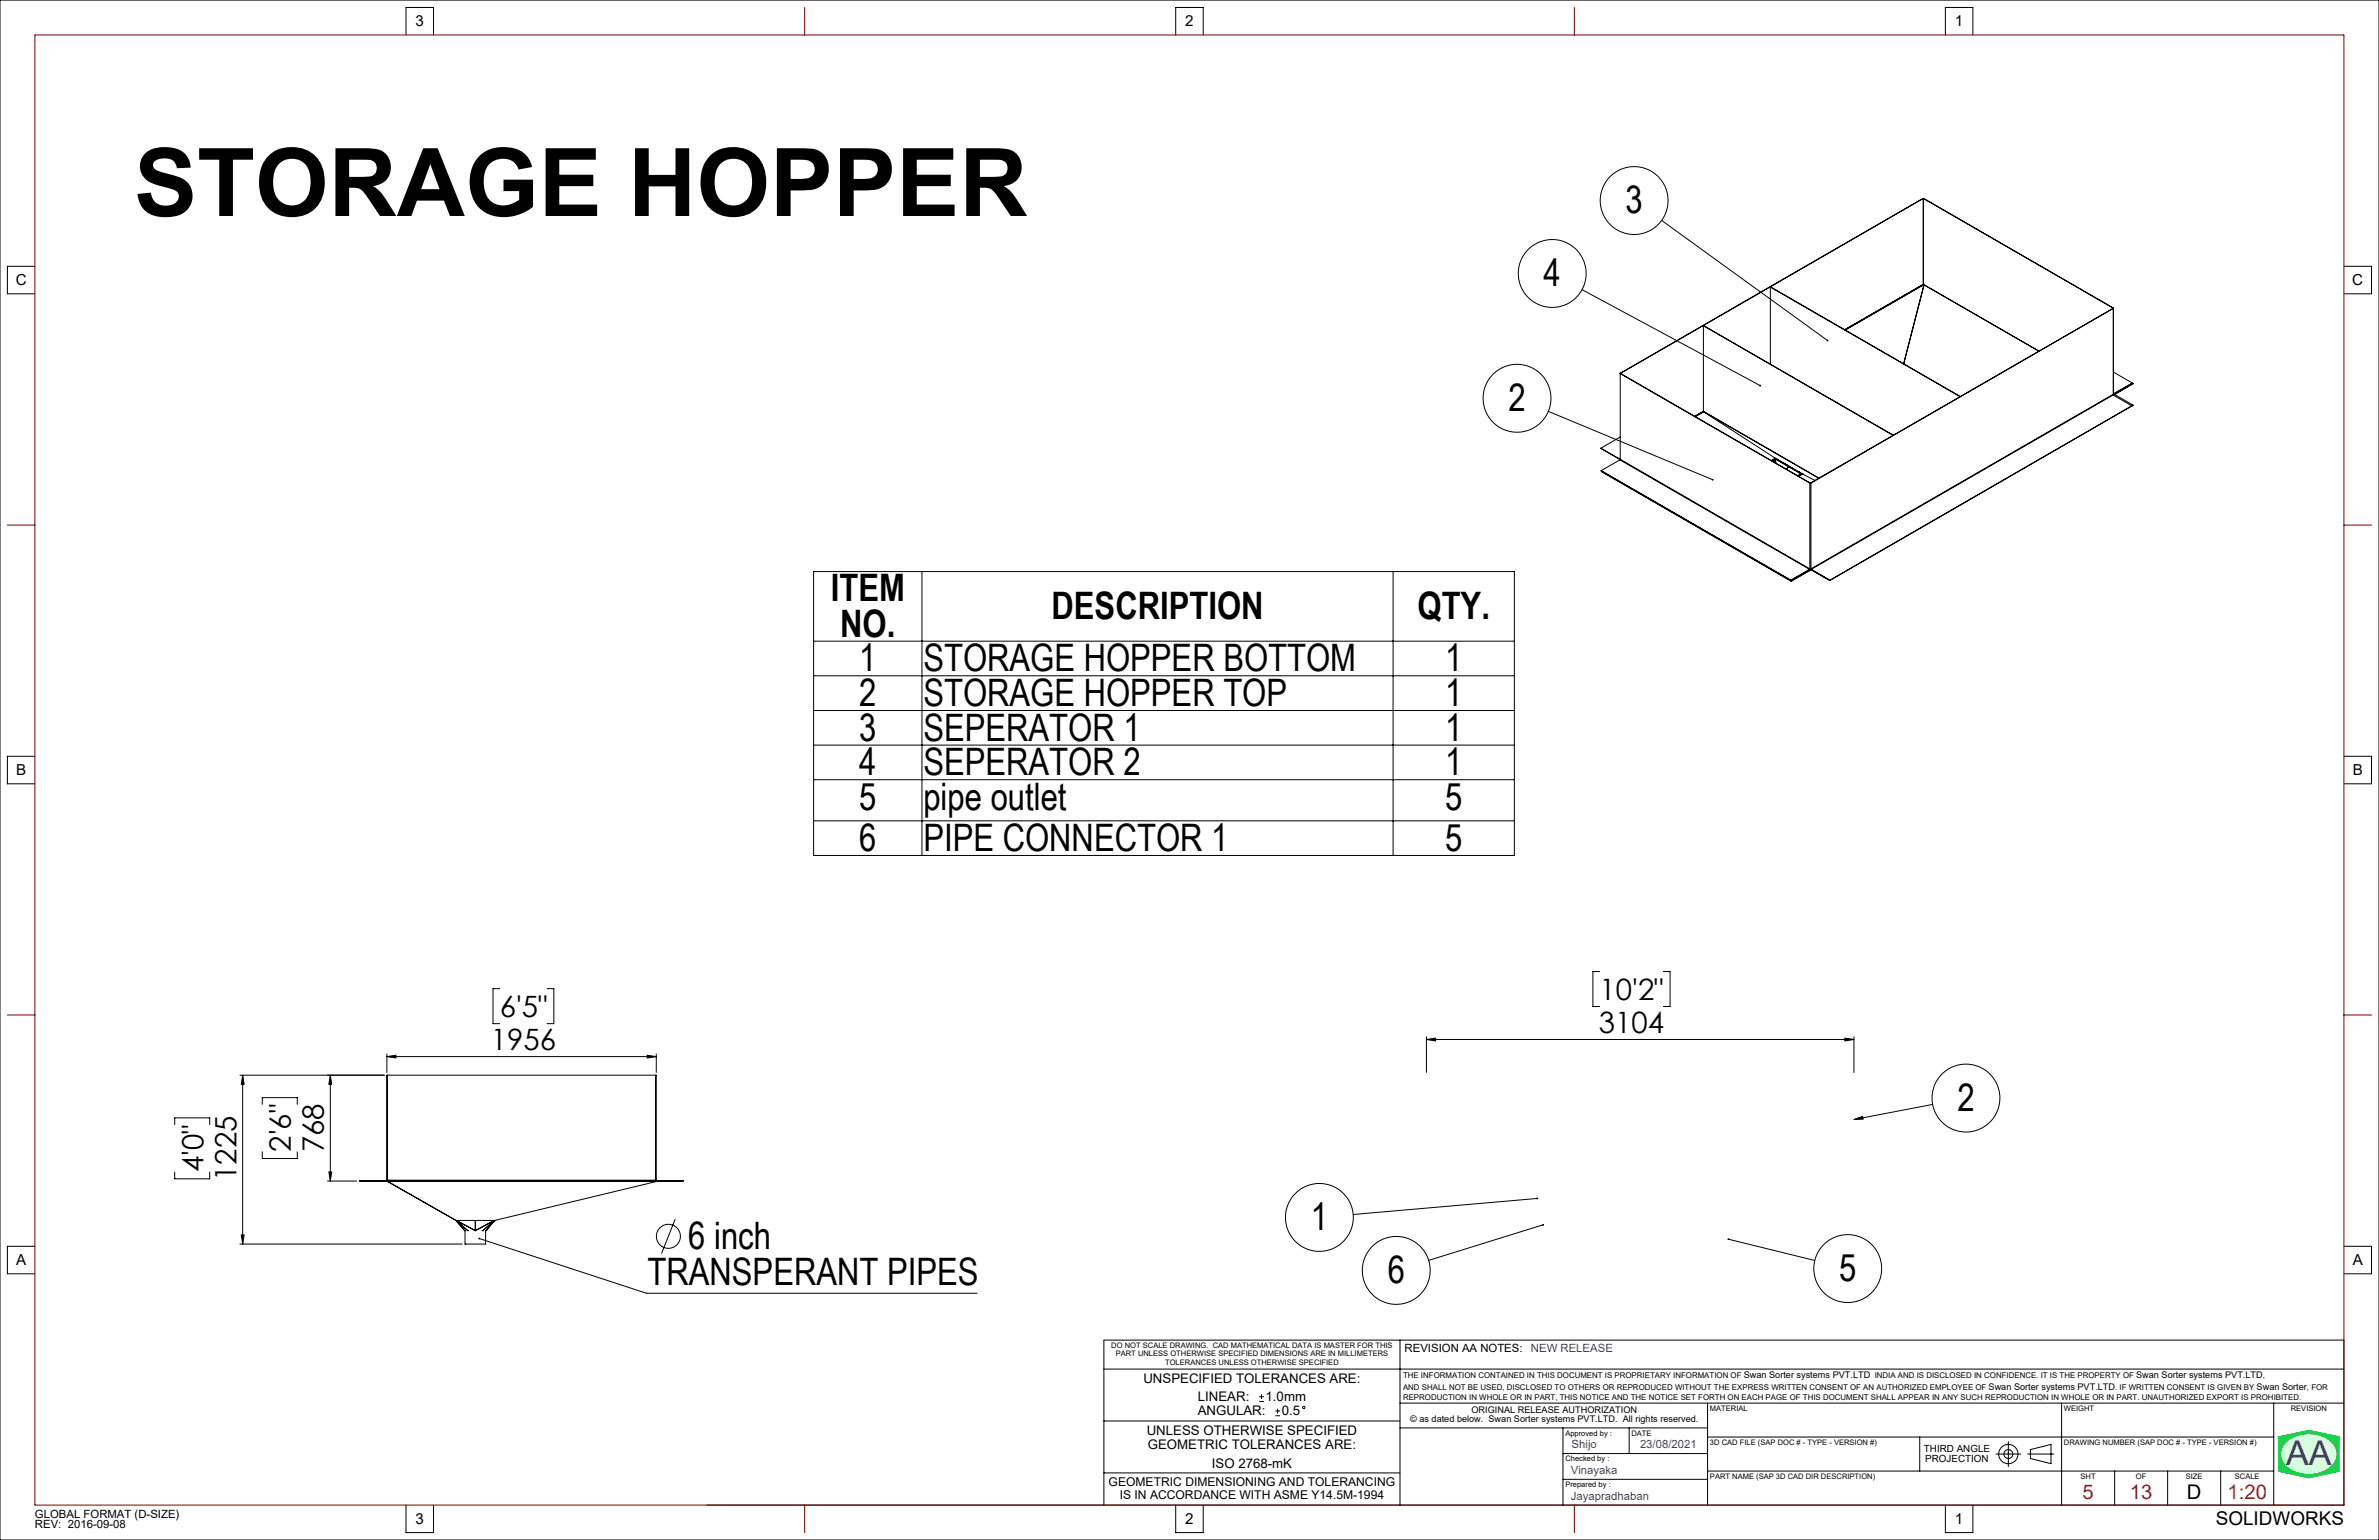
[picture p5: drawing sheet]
<svg xmlns="http://www.w3.org/2000/svg" width="864mm" height="559mm" viewBox="0 0 864 559" stroke-linecap="round" stroke-linejoin="round" font-family="sans-serif">
<defs><g id="words">
<text font-size="34.3" x="48.7" y="78.4">STORAGE HOPPER</text>
<g font-size="13.7">
<text x="590.1" y="77.3">3</text>
<text x="560.3" y="103.8">4</text>
<text x="547.6" y="149.1">2</text>
<text x="301.6" y="218.2">ITEM</text>
<text x="381.7" y="224.7">DESCRIPTION</text>
<text x="514.6" y="224.7">QTY.</text>
<text x="305" y="231.1">NO.</text>
<text x="311.9" y="243.6">1</text>
<text x="335.2" y="243.6">STORAGE HOPPER BOTTOM</text>
<text x="524.6" y="243.6">1</text>
<text x="311.9" y="256.2">2</text>
<text x="335.2" y="256.2">STORAGE HOPPER TOP</text>
<text x="524.6" y="256.2">1</text>
<text x="311.9" y="268.7">3</text>
<text x="335.2" y="268.7">SEPERATOR 1</text>
<text x="524.6" y="268.7">1</text>
<text x="311.9" y="281.3">4</text>
<text x="335.2" y="281.3">SEPERATOR 2</text>
<text x="524.6" y="281.3">1</text>
<text x="311.9" y="293.7">5</text>
<text x="335.2" y="293.7">pipe outlet</text>
<text x="524.6" y="293.7">5</text>
<text x="311.9" y="308.8">6</text>
<text x="335.2" y="308.8">PIPE CONNECTOR 1</text>
<text x="524.6" y="308.8">5</text>
<text x="710.5" y="403">2</text>
<text x="475.8" y="446.3">1</text>
<text x="249.8" y="453.3">6 inch</text>
<text x="235.1" y="466.2">TRANSPERANT PIPES</text>
<text x="503.7" y="465.5">6</text>
<text x="667.6" y="464.9">5</text>
</g>
<text font-size="12.4" fill="#00f" x="829.9" y="531.7">AA</text>
<g font-size="10.7">
<text x="580.7" y="362.9">10'2&quot;</text>
<text x="181.4" y="369.1">6'5&quot;</text>
<text x="580.4" y="374.9">3104</text>
<text x="178.2" y="381.1">1956</text>
<text x="105.6" y="417.9" transform="rotate(-90 105.6 417.9)">2'6&quot;</text>
<text x="117.6" y="418.2" transform="rotate(-90 117.6 418.2)">768</text>
<text x="73.8" y="425.3" transform="rotate(-90 73.8 425.3)">4'0&quot;</text>
<text x="85.8" y="428.5" transform="rotate(-90 85.8 428.5)">1225</text>
</g>
<g font-size="7.3" fill="#f00">
<text x="756" y="543.9">5</text>
<text x="773.2" y="543.9">13</text>
<text x="808.6" y="543.9">1:20</text>
</g>
<text font-size="7.3" x="793.9" y="543.9">D</text>
<text font-size="6.9" x="804.3" y="553.3">SOLIDWORKS</text>
<g font-size="5.5">
<text x="150.9" y="9.5">3</text>
<text x="430.3" y="9.5">2</text>
<text x="709.7" y="9.5">1</text>
<text x="5.7" y="103.4">C</text>
<text x="853.9" y="103.4">C</text>
<text x="5.9" y="281.2">B</text>
<text x="854.1" y="281.2">B</text>
<text x="5.9" y="459">A</text>
<text x="854.1" y="459">A</text>
<text x="150.9" y="552.9">3</text>
<text x="430.3" y="552.9">2</text>
<text x="709.7" y="552.9">1</text>
</g>
<g font-size="4.8">
<text x="415.1" y="501.9">UNSPECIFIED TOLERANCES ARE:</text>
<text x="434.8" y="508.4">LINEAR:</text>
<text x="459.4" y="508.4">1.0mm</text>
<text x="434.8" y="513.6">ANGULAR:</text>
<text x="465.3" y="513.6">0.5</text>
<text x="416.3" y="520.7">UNLESS OTHERWISE SPECIFIED</text>
<text x="416.7" y="525.7">GEOMETRIC TOLERANCES ARE:</text>
<text x="439.9" y="532.6">ISO 2768-mK</text>
</g>
<g font-size="4.4">
<text x="402.5" y="539.1">GEOMETRIC DIMENSIONING AND TOLERANCING</text>
<text x="406.5" y="543.8">IS IN ACCORDANCE WITH ASME Y14.5M-1994</text>
</g>
<g font-size="4.1">
<text x="509.9" y="490.5">REVISION AA NOTES:</text>
<text x="12.7" y="550.7">GLOBAL FORMAT (D-SIZE)</text>
<text x="12.7" y="554.5">REV: 2016-09-08</text>
</g>
<g font-size="4.1" fill="#00f">
<text x="555.7" y="490.5">NEW RELEASE</text>
<text x="570.5" y="525.6">Shijo</text>
<text x="595.3" y="525.6">23/08/2021</text>
<text x="570.2" y="534.9">Vinayaka</text>
<text x="570.2" y="544.3">Jayapradhaban</text>
</g>
<g font-size="3.6">
<text x="698.4" y="527">THIRD ANGLE</text>
<text x="698.9" y="530.3">PROJECTION</text>
</g>
<g font-size="3.3">
<text x="633" y="500.2">Swan Sorter systems PVT.LTD</text>
<text x="775.5" y="500.2">Swan Sorter systems PVT.LTD</text>
<text x="721.9" y="504.3">Swan Sorter systems PVT.LTD</text>
<text x="819.2" y="504.3">Swan Sorter</text>
<text x="511.9" y="515.8">© as dated below. Swan Sorter systems PVT.LTD. All rights reserved.</text>
<text x="534.2" y="512.7">ORIGINAL RELEASE AUTHORIZATION</text>
</g>
<g font-size="2.9">
<text x="509.3" y="500.2">THE INFORMATION CONTAINED IN THIS DOCUMENT IS PROPRIETARY INFORMATION OF</text>
<text x="680.5" y="500.2">INDIA AND IS DISCLOSED IN CONFIDENCE. IT IS THE PROPERTY OF</text>
<text x="821.4" y="500.2">,</text>
<text x="509.3" y="504.3">AND SHALL NOT BE USED, DISCLOSED TO OTHERS OR REPRODUCED WITHOUT THE EXPRESS WRITTEN CONSENT OF AN AUTHORIZED EMPLOYEE OF</text>
<text x="509.3" y="508.1">REPRODUCTION IN WHOLE OR IN PART, THIS NOTICE AND THE NOTICE SET FORTH ON EACH PAGE OF THIS DOCUMENT SHALL APPEAR IN ANY SUCH REPRODUCTION IN WHOLE OR IN PART. UNAUTHORIZED EXPORT IS PROHIBITED.</text>
<text x="767.8" y="504.3">. IF WRITTEN CONSENT IS GIVEN BY</text>
<text x="837.5" y="504.3">, FOR</text>
</g>
<g font-size="2.7">
<text x="403.4" y="489.2">DO NOT SCALE DRAWING. CAD MATHEMATICAL DATA IS MASTER FOR THIS</text>
<text x="405" y="492.2">PART UNLESS OTHERWISE SPECIFIED DIMENSIONS ARE IN MILLIMETERS</text>
<text x="423" y="495.2">TOLERANCES UNLESS OTHERWISE SPECIFIED</text>
<text x="620.7" y="511.9">MATERIAL</text>
<text x="749.2" y="511.9">WEIGHT</text>
<text x="831.6" y="511.9">REVISION</text>
<text x="568.2" y="520.9">Approved by :</text>
<text x="592.2" y="520.9">DATE</text>
<text x="620.7" y="524.2">3D CAD FILE (SAP DOC # - TYPE - VERSION #)</text>
<text x="749.2" y="524.2">DRAWING NUMBER (SAP DOC # - TYPE - VERSION #)</text>
<text x="568.2" y="530.2">Checked by :</text>
<text x="568.2" y="539.6">Prepared by :</text>
<text x="620.7" y="536.6">PART NAME (SAP 3D CAD DIR DESCRIPTION)</text>
<text x="755.3" y="536.6">SHT</text>
<text x="775.4" y="536.6">OF</text>
<text x="793.5" y="536.6">SIZE</text>
<text x="811.3" y="536.6">SCALE</text>
</g>
</g></defs>
<g fill="none" stroke="#000" stroke-width=".36">
<path d="M698.2 72v31.2M698.2 72l68.8 39.8M698.2 72l68.9 39.7M698.2 72l-110 63.4M698.2 72l-109.9 63.5M618.3 118.2v31M618.3 118.2l68.8 39.7M618.3 118.2l68.9 39.7M642.7 104.2l68.9 39.6M642.7 104.2l68.7 39.7M642.7 104.2v28M698.1 103.3l-28.4 16.4 28.4-16.4"/>
<path d="M698.1 103.3h.1M698.1 103.3l.2 .1M698.2 103.2l41.9 24.2M698.2 103.2l-.1 .1M698.2 103.2l42 24.2M698.2 103.2l-28.6 16.4M698.3 103.4l-28.4 16.4M698.3 103.4h.1M698.4 103.4h.1M698.4 103.4l-7.4 28.6M698.5 103.4h.1M698.5 103.4l-7.4 28.6"/>
<path d="M767 111.8v.1M767 111.9l-109.7 63.3M767 111.9h.1M767.1 111.7v.2M767.1 111.9l-109.7 63.4M767.1 111.9v31.2M767.1 111.7l-.1 .1M767.2 111.8v31.2M588.2 135.4v31.3M588.2 135.4l.1 .1M588.3 135.5l68.7 39.8M588.3 135.5l68.8 39.7"/>
<path d="M767.2 135l6.8 4M774 139l.3 .2M774 139l-6.8 3.9M774 139l-6.7 4M774.3 139.2l-6.8 3.9M774.3 139.2l-6.7 4M588.2 158.6l-7.1 4M618.3 149.2l.2 .3M618.3 149.2l42 24.3M618.3 149.2l-3.1 1.9M618.4 149.4l-3.1 1.7M618.5 149.4l-3 1.8"/>
<path d="M618.5 149.5l26 16.8M618.5 149.5l41.7 24M687.1 157.9v.1M687.2 157.9h-.1M687.2 157.9v.1M711.4 143.9v.1M711.6 143.8l-.2 .1M711.6 143.8v.1M767 143.2l.1 .1M767 143.2l-109.6 63.2M767.1 143.3l-109.6 63.3M767.1 143.3l6.8 3.9"/>
<path d="M767.1 143.1l-.1 .1M767.2 142.9l-.1 .2M767.2 142.9h.1M767.3 142.9l7 4.1M773.9 147.2l-109.6 63.3M773.9 147.2v.2M773.9 147.4l-109.6 63.2M774.3 147l-.4 .4M774.3 147l-.4 .2M581.1 162.6l6.9 4.1M581.1 162.6l6.9 4M581.2 170.8l69 40"/>
<path d="M581.2 170.8l68.9 39.7M581.4 171v.2l68.8 39.7M588 166.7l.1 .1M588 166.6h.1M588 166.9l-6.8 3.9M588 166.9l68.9 39.7M588 166.6v.1M588.2 166.7l-.2 .2M588.2 166.7l68.8 39.7M644.1 166.7h.1M644.1 166.7l-.4 .8M644.1 166.5h.1"/>
<path d="M644.1 166.7l-.3 .9M644.2 166.7h.1M644.2 166.5l-1.2 .6M644.2 166.5l-.1 .2M644.2 166.7l-.1 1M644.2 166.7l-.1 1.1M644.3 166.7h.1M644.3 166.7h-.1M644.3 166.7l.4 1.4-.4-1.4M644.3 166.7l-.1-.2 5 2.8M644.3 166.4h.1M644.4 166.4l9.8 5.6"/>
<path d="M644.4 166.4l-.1 .1M644.4 166.4l.2 .1M644.4 166.4l-.2 .1M644.4 166.3l.2 .1M644.4 166.3l-.1 .1M644.4 166.4h.1M644.5 166.3l-1.5 .8M644.5 166.3h-.1M644.5 166.3l9.8 5.7M644.5 166.4h.1M644.6 166.5h.1M644.6 166.4h.1"/>
<path d="M644.6 166.5l4.9 2.7M644.6 166.4h-.1M644.6 166.5l4.5 2.4M644.6 166.4v.1M644.6 166.5l.6 .2M644.6 166.4l.4 .2M649.2 169.3l-.7 1M649.2 169.3l4.8 2.8M649.3 169.3l1.9 .8M652.9 171.1l1.3 .9M653 171.2l1.2 .8M653.8 172.3l-1.3 .3"/>
<path d="M653.9 172.2h.1M653.9 172.2l-1.5 .3M654.2 172h.1M654.3 172l-1.4 .8 .3-.2M654.3 172l4.5 2.3M657 175.3h.4M657 175.3v31.1M657.1 175.2h.2M657.1 175.2l-.1 .1M657.3 175.2l.1 .1M657.4 175.3v31.1M650.2 210.8v.1"/>
<path d="M656.9 206.6l-6.8 3.9M656.9 206.7l-6.8 3.8M656.9 206.6v.1M657 206.4h.4M657 206.4l-.1 .2M657 206.5l.3 .2M657.2 206.5l.2 .1M657.2 206.5h.1M657.2 206.4v.1M657.3 206.4l.2 .3M657.3 206.8l-7.1 4.1M657.3 206.7l-7.1 4.1"/>
<path d="M657.3 206.7v.1M657.4 206.8h-.1M657.4 206.8h.1M657.4 206.7h-.1M657.4 206.7l-.4-.3-.1 .3M657.4 206.4l.1 .2M657.4 206.7h.1M657.4 206.7l6.8 3.9M657.4 206.7v.1M657.5 206.7l6.8 3.9M657.5 206.6l6.8 3.9M657.5 206.6v.1"/>
<path d="M664.2 210.6h.1M664.3 210.6h-.1M664.3 210.5v.1M140.6 390.1v38.1M237.9 390.1h.3v38.1M237.9 390.1v38.2M237.9 390.1h-97.5v38.1M130.8 428.6h9.7M140.3 428.4h-9.8l9.8 .2M140.3 428.4v.2M140.4 428.2l-.1 .2M140.4 428.5h.1"/>
<path d="M140.4 428.2h97.5M140.5 428.6l.1 .1M140.5 428.5h.1M140.5 428.5v.1M140.6 428.2v.2M140.6 428.2l-.3 .4M140.6 428.4l97.7 .1-.1 .2M140.6 428.7h.1M140.6 428.4h97.3M140.7 428.7h.1M140.7 428.7l24.9 14.1M140.7 428.6h.1"/>
<path d="M140.7 428.6v.1M140.7 428.6l-.1 .1M140.8 428.6v.1M140.8 428.6h.1M140.9 428.7h.1M140.9 428.6v.1M237.9 428.3h.1M237.9 428.2v.2M237.9 428.2h.3M237.9 428.4v.2M238.1 428.2l.3 .4M238.2 428.7h.1"/>
<path d="M238.2 428.2l.2 .2M238.2 428.7h-97.4M238.2 428.7l-58.6 14.1M238.4 428.4h9.6l-9.6 .2M238.4 428.4v.2M247.8 428.6l-9.6 .1M165.4 442.8h.2M165.5 442.9h.1M165.5 442.9l3.1 3.6M165.6 442.8l-.1 .1M165.6 442.8h14M165.6 442.9l3.1 3.6"/>
<path d="M165.6 442.9h.1M165.6 442.9l4.2 3.6M165.7 442.8l-.1 .1M165.7 442.8l.1 .1M165.7 442.9l6.8 3.6M165.7 442.8v.1M165.7 442.9l4.2 3.6M165.8 442.9h-.1M165.8 442.9l6.7 3.6M168.6 446.5h.1M168.7 446.5l.1 4.9h7.5l.1-4.9M168.7 446.5h.1"/>
<path d="M169.7 446.5h.1M169.8 446.5h.1M169.9 446.5h.2M172.2 446.5h.3M172.5 446.5h.1M172.5 442.8v3.7M172.6 446.5h.3M174.9 446.5h.3M175.2 446.5h.1M175.3 446.5h.2M176.4 446.5h.1M179.4 442.9h.1"/>
<path d="M179.4 442.9l-6.9 3.6M179.4 442.9l-6.8 3.6M179.4 442.8v.1M179.4 442.9l-4.2 3.6M179.4 442.8l.1 .1M179.5 442.9h-.1M179.5 442.9h.1M179.5 442.9l-4.2 3.6M179.5 442.9l-3.1 3.6M179.5 442.8l.1 .1M179.6 442.9l-3.2 3.6M179.6 442.9h-.1"/>
<path d="M179.6 442.8v.1"/>
</g>
<path d="M827.2 521.3l10.9-2.3 11 2.3v12.6l-11 2.4-10.9-2.4zM829.9 523.5a12.5 12.5 0 0 1 17 .6 6 6 0 0 1-2.9 9.4 12.4 12.4 0 0 1-14.9-2.7 5.5 5.5 0 0 1 .8-7.3z" fill="none" stroke="#00e138" stroke-width=".36"/>
<path d="M827.2 521.3v12.6l10.9 2.4 11-2.4v-12.6l-11-2.3zM829.8 523.6a12.5 12.5 0 0 1 17.2 .6 6 6 0 0 1-2.6 9.1 12.4 12.4 0 0 1-15.3-2.5 5.5 5.5 0 0 1 .7-7.2z" fill-rule="evenodd" fill="#0c3"/>
<path d="M829.8 523.6a12.5 12.5 0 0 1 17.2 .6 6 6 0 0 1-2.6 9.1 12.4 12.4 0 0 1-15.3-2.5 5.5 5.5 0 0 1 .7-7.2z" fill-rule="evenodd" fill="#d5ffdf"/>
<g fill="none" stroke="#000" stroke-width=".36">
<path d="M0 0h863.6v558.8h-863.6zM147.4 12.7v-10h10v10M426.8 12.7v-10h10v10M706.2 12.7v-10h10v10M603.2 80l60.2 43.5M12.7 96.6h-10v10h10M850.9 96.6h10v10h-10M574.3 105.1l64.7 34.8M562 149.3l59.7 24.8M295.3 207.4h254.4v103h-254.4zM334.7 207.4v103M505.7 207.4v103"/>
<path d="M295.3 232.7h254.4M295.3 245.2h254.4M295.3 257.8h254.4M12.7 274.4h-10v10h10M295.3 270.4h254.4M850.9 274.4h10v10h-10M295.3 282.9h254.4M295.3 297.9h254.4M181.4 358.7h-2.4v12.7h2.4M198.6 358.7h2.4v12.7h-2.4M580.7 352.5h-2.5v12.7h2.5M603.8 352.5h2.4v12.7h-2.4"/>
<path d="M517.8 377.2l3.3-.5v1zM517.8 376.2v12.9M517.8 377.2h155.2M669.7 376.7l3.3 .5-3.3 .5zM673 376.2v12.9M87.1 390.1h52.5M88.1 390.1l.5 3.4h-1zM88.1 390.1v61.3M119.9 390.1l.5 3.4h-1zM119.9 390.1v38.5M140.4 383.4l3.3-.5v1zM140.4 382.4v6.7"/>
<path d="M140.4 383.4h97.8M234.9 382.9l3.3 .5-3.3 .5zM238.2 382.4v6.7M63.4 408.1v-2.5h12.7v2.5M95.2 400.7v-2.4h12.7v2.4M95.2 417.9v2.5h12.7v-2.5M673 406.2l3.1-1.1 .2 1zM701.6 400.8l-28.6 5.4M63.4 425.3v2.4h12.7v-2.4M118.9 428.6h10.6M119.4 425.2h1l-.5 3.4zM558.1 434.9l-66.9 5.8"/>
<path d="M12.7 452.2h-10v10h10M87.1 451.4h80.7M87.6 448.1h1l-.5 3.3zM174 449.4l60.7 19.9h120M245.1 442.4l-5 12.4M560.2 444.4l-41.6 12.9M627.4 449.7l31.4 7.7M850.9 452.2h10v10h-10M400.7 496.8h450.2M508.2 486.3v59.8M400.7 515.6h107.5M457.1 508.5h1.7"/>
<path d="M457.1 506.8h1.7M457.9 506v1.6M463 513.7h1.7M463 512h1.7M463.8 511.1v1.8M508.2 509.1h342.7M508.2 518.1h111.7M567.4 518.1v28M591.4 518.1v9.3M619.9 509.1v37M748.4 509.1v37M825.4 509.1v37"/>
<path d="M400.7 534.5h107.5M567.4 527.4h52.5M567.4 536.8h52.5M619.9 521.4h205.5M619.9 533.8h205.5M696.9 521.4v12.4M724.5 527.6h9.1M729.1 523.1v9M736 527.6h9.6M737.1 526l7.4-1.9v7l-7.4-1.9zM767.6 533.8v12.3M786.9 533.8v12.3"/>
<path d="M806.1 533.8v12.3M147.4 546.1v10h10v-10M256.5 546.1h594.4v-59.8h-450.2v59.8M426.8 546.1v10h10v-10M706.2 546.1v10h10v-10"/>
<circle cx="593.2" cy="72.8" r="12.3"/>
<circle cx="563.5" cy="99.2" r="12.3"/>
<circle cx="550.7" cy="144.5" r="12.3"/>
<circle cx="713.7" cy="398.4" r="12.3"/>
<circle cx="242.6" cy="448.6" r="4.3"/>
<circle cx="478.9" cy="441.8" r="12.3"/>
<circle cx="506.9" cy="461" r="12.3"/>
<circle cx="670.8" cy="460.3" r="12.3"/>
<circle cx="473.3" cy="510.7" r=".43"/>
<circle cx="729.1" cy="527.6" r="1.62"/>
<circle cx="729.1" cy="527.6" r="3.5"/>
</g>
<path d="M12.7 12.7h838.2v533.4h-838.2zM292.1 2.7v10M571.5 2.7v10M2.7 190.5h10M850.9 190.5h10M2.7 368.3h10M850.9 368.3h10M292.1 546.1v10M571.5 546.1v10" fill="none" stroke="#800000" stroke-width=".36"/>
<g fill="#000">
<path d="M517.8 377.2l3.3-.5v1zM669.7 376.7l3.3 .5-3.3 .5z"/>
<path d="M119.9 390.1l.5 3.4h-1zM119.4 425.2h1l-.5 3.4z"/>
<path d="M140.4 383.4l3.3-.5v1zM234.9 382.9l3.3 .5-3.3 .5z"/>
<path d="M87.6 448.1h1l-.5 3.3zM88.1 390.1l.5 3.4h-1z"/>
<path d="M173.7 449.2l.3 .2-.4-.1a.34 .34 0 0 0 .4 .5 .34 .34 0 0 0 .2-.6 .34 .34 0 0 0-.5 0zM621.5 173.8v.5h.4l-.2-.2 .3 .1-.1-.4zM638.7 139.7v.5h.5l-.2-.3 .2 .2-.1-.5zM663.1 123.4l.1 .4h.5l-.3-.3 .3 .3-.2-.6zM557.8 434.7l.1 .5 .4-.1 .1-.3-.3 .1 .3-.1-.2-.2zM673 406.2l3.1-1.1 .2 1zM559.9 444.2a.34 .34 0 0 0 .2 .6 .34 .34 0 0 0 .4-.4zM627.2 449.4l.2 .3-.3-.2a.34 .34 0 0 0 .4 .5 .34 .34 0 0 0 .2-.5 .34 .34 0 0 0-.5-.1z"/>
</g>
<use href="#words"/>
</svg>
